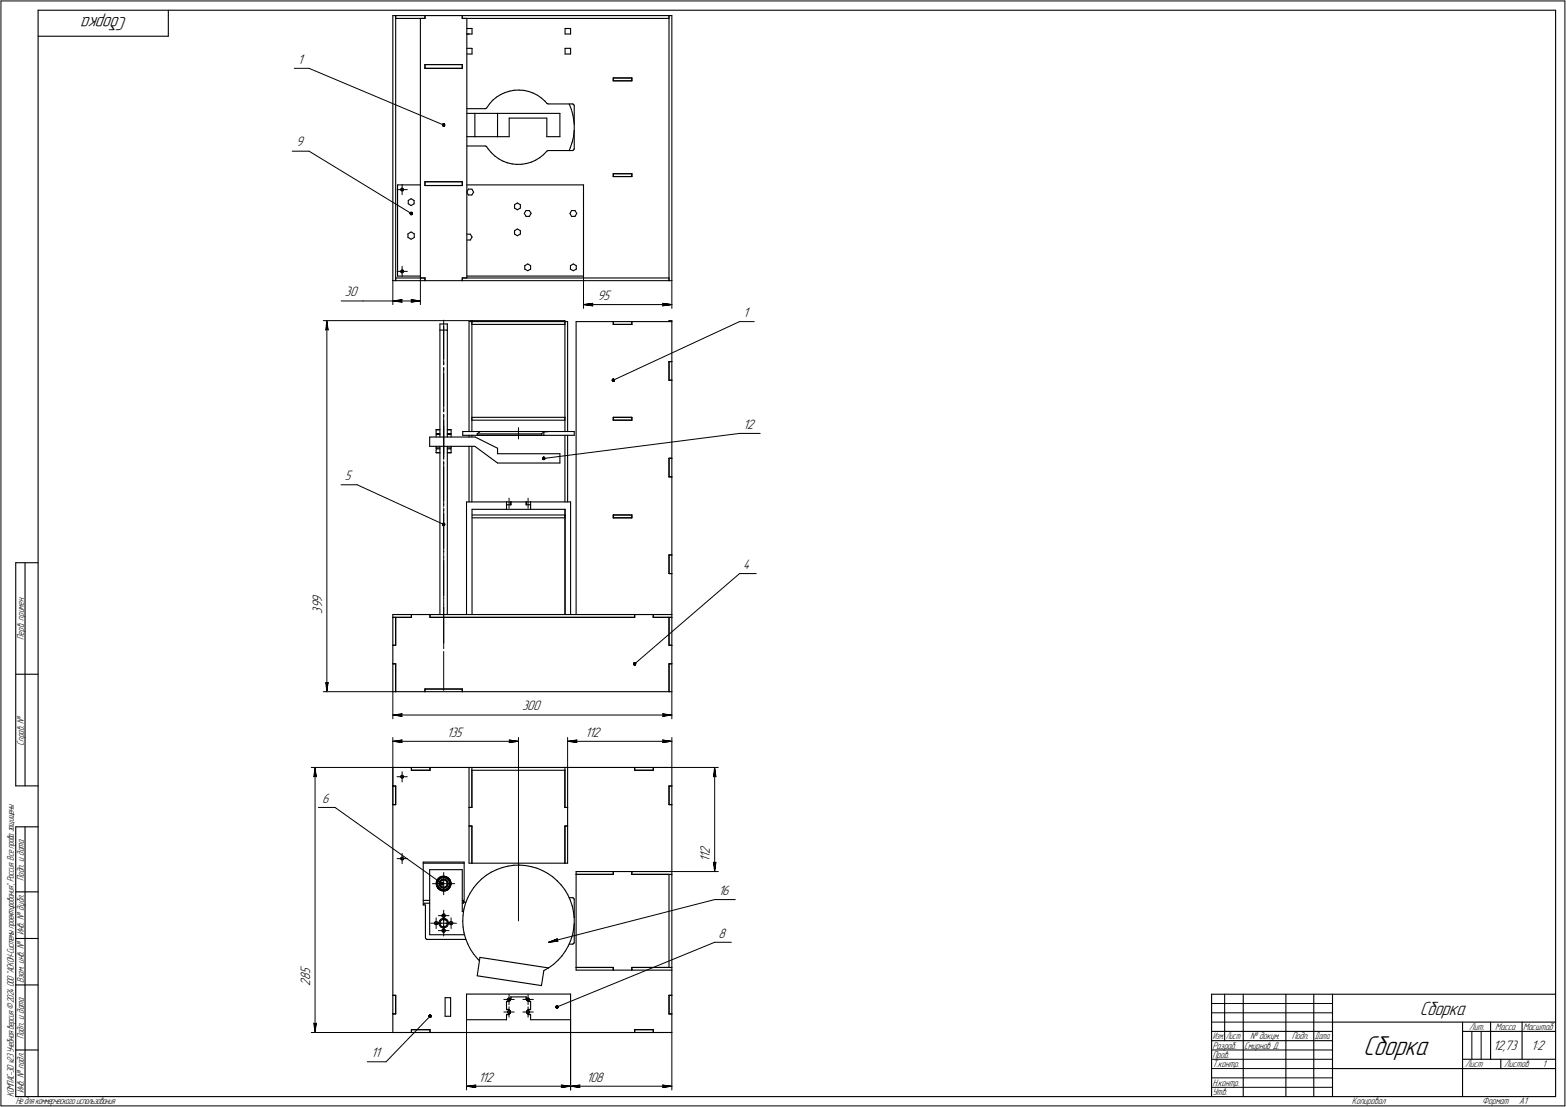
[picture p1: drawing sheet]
<svg xmlns="http://www.w3.org/2000/svg" width="842mm" height="595mm" viewBox="0 0 842 595" stroke-linecap="round" stroke-linejoin="round" font-family="sans-serif">
<defs><g id="words">
<text font-size="15.6" x="733" y="567">Сборка</text>
<g font-size="10.9">
<text x="68" y="9" transform="rotate(-180 68 9)">Сборка</text>
<text x="764" y="546">Сборка</text>
</g>
<g font-size="7.8">
<text x="160" y="34">1</text>
<text x="159" y="79">9</text>
<text x="185" y="159">30</text>
<text x="321" y="161">95</text>
<text x="400" y="170">1</text>
<text x="400" y="230">12</text>
<text x="185" y="258">5</text>
<text x="400" y="306">4</text>
<text x="173" y="324" transform="rotate(-90 173 324)">9</text>
<text x="173" y="330" transform="rotate(-90 173 330)">3</text>
<text x="173" y="327" transform="rotate(-90 173 327)">9</text>
<text x="281" y="382">300</text>
<text x="240" y="396">135</text>
<text x="315" y="396">112</text>
<text x="173" y="432">6</text>
<text x="382" y="461" transform="rotate(-90 382 461)">1</text>
<text x="382" y="459" transform="rotate(-90 382 459)">2</text>
<text x="382" y="464" transform="rotate(-90 382 464)">1</text>
<text x="386" y="481">16</text>
<text x="386" y="504">8</text>
<text x="167" y="527" transform="rotate(-90 167 527)">8</text>
<text x="167" y="524" transform="rotate(-90 167 524)">5</text>
<text x="167" y="530" transform="rotate(-90 167 530)">2</text>
<text x="200" y="568">11</text>
<text x="803" y="565">12,73</text>
<text x="823" y="565">1:2</text>
<text x="257" y="581">112</text>
<text x="315" y="581">108</text>
</g>
<g font-size="5.4">
<text x="13" y="344" transform="rotate(-90 13 344)">Перв. примен.</text>
<text x="13" y="401" transform="rotate(-90 13 401)">Справ. №</text>
<text x="13" y="474" transform="rotate(-90 13 474)">Подп. и дата</text>
<text x="13" y="503" transform="rotate(-90 13 503)">Инв. № дубл.</text>
<text x="13" y="529" transform="rotate(-90 13 529)">Взам. инв. №</text>
<text x="790" y="554">Лит.</text>
<text x="804" y="554">Масса</text>
<text x="819" y="554">Масштаб</text>
<text x="13" y="559" transform="rotate(-90 13 559)">Подп. и дата</text>
<text x="652" y="564">Разраб.</text>
<text x="669" y="564">Смирнов Д.</text>
<text x="672" y="559">№ докум.</text>
<text x="695" y="559">Подп.</text>
<text x="652" y="569">Пров.</text>
<text x="652" y="574">Т.контр.</text>
<text x="788" y="574">Лист</text>
<text x="809" y="574">Листов</text>
<text x="829" y="574">1</text>
<text x="13" y="588" transform="rotate(-90 13 588)">Инв. № подл.</text>
<text x="652" y="584">Н.контр.</text>
<text x="7" y="590" transform="rotate(-90 7 590)">КОМПАС-3Dv23Учебнаяверсия©2024ООО&quot;АСКОН-Системыпроектирования&quot;, Россия. Всеправазащищены.</text>
<text x="8" y="594">Недлякоммерческогоиспользования</text>
<text x="652" y="589">Утв.</text>
<text x="727" y="594">Копировал</text>
<text x="797" y="594">Формат</text>
<text x="817" y="594">A1</text>
</g>
<g font-size="5.3">
<text x="652" y="559">Изм.</text>
<text x="659" y="559">Лист</text>
<text x="707" y="559">Дата</text>
</g>
</g></defs>
<g fill="none" stroke="#000" stroke-width=".59">
<path d="M20 6v584zM20 6h817zM20 19h71zM91 6v13zM211 8h2zM211 8v143zM213 10h16zM213 8v2zM213 8h16zM213 8v143zM226 10h3zM226 10v139z"/>
<path d="M229 8v2zM229 8h20zM249 8h111zM249 10h111zM249 8v2zM249 10h2zM251 10v139zM251 18h3zM251 15h3zM251 18h1zM254 15v3zM304 18h3z"/>
<path d="M304 15h3zM304 15v3zM307 15v3zM360 8v2zM360 8h1zM360 8v143zM361 8v143zM837 6v584zM229 35h20zM229 35v2zM229 37h20zM249 35v2z"/>
<path d="M251 29h3zM251 26h3zM254 26v3zM304 26v3zM304 26h3zM304 29h3zM307 26v3zM251 58h10zM261 58h.1M261 58h1zM263 56l-1 2zM265 54l-2 2z"/>
<path d="M265 54l2-2zM267 52l2-1zM269 51l3-1zM272 50l2-1zM274 49h3zM277 49l2-1zM279 48l3 1zM282 49h2zM284 49l3 1zM287 50l2 1zM289 51l2 2zM291 53l2 1z"/>
<path d="M293 54l1 2zM294 56h.1M294 56h1zM295 56h13zM306 56l1 3zM307 59l1 3zM308 56h.1M308 56h1zM309 56v1zM309 57v23zM330 42v1zM330 42h10z"/>
<path d="M330 43h10zM340 42v1zM251 73h4zM251 61h4zM251 78h10zM255 73h13zM255 61v12zM255 61h13zM261 78v1zM261 79h.1M262 79v1zM268 73h6z"/>
<path d="M268 61h33zM268 61v12zM274 63h20zM274 63v10zM294 73h7zM294 63v10zM301 61v12zM307 79l-1 2zM308 76l-1 3zM308 62l1 3zM308 73v3zM309 65v2z"/>
<path d="M309 70l-1 3zM309 80h.1M214 99h12zM214 99v49zM229 98v2zM229 100h20zM229 98h20zM249 98v2zM251 99h63zM262 80l2 2zM264 82l2 2zM266 84l2 1z"/>
<path d="M268 85l2 2zM270 87l3 1zM273 88h2zM275 88h3zM278 88h3zM281 88h2zM283 88l3-1zM286 87l2-1zM288 86l2-1zM290 85l2-2zM294 81l-2 2zM294 81h1z"/>
<path d="M295 81h.1M295 81h13zM308 81h.1M309 80l-1 1zM314 99v49zM330 93h10zM330 95h10zM330 93v2zM340 93v2zM215 102h1zM216 102v1zM216 101l-1 1z"/>
<path d="M216 101h.1M216 103h1zM216 101h1zM217 101v1zM217 102v1zM217 102h.1M220 108v2zM220 108l1-1zM220 110h1zM221 110h2zM221 107l2 1zM223 108v2z"/>
<path d="M251 103l1 2zM252 102h2zM252 102l-1 1zM252 105h2zM254 102l1 1zM255 103l-1 2zM277 110l1-1zM277 112l1 1zM277 110v2zM278 113l2-1zM278 109l2 1zM280 110v2z"/>
<path d="M282 115l1 1zM283 113h2zM283 116h2zM283 113l-1 2zM285 113l1 2zM286 115l-1 1zM306 115l1 1zM307 116h2zM307 113l-1 2zM307 113h2zM309 113l1 2zM310 115l-1 1z"/>
<path d="M219 128l2 1zM219 126l2-1zM219 126v2zM221 125l2 1zM221 129l2-1zM223 126v2zM251 129h2zM251 126h2zM253 126l1 1zM254 127l-1 2zM277 124l1-1zM277 124v2z"/>
<path d="M277 126l1 1zM278 127l2-1zM278 123l2 1zM280 124v2zM211 151h2zM213 151h16zM213 149v2zM213 149h16zM214 148h12zM215 146h1zM216 146v1zM216 145l-1 1z"/>
<path d="M216 145h.1M216 147h1zM216 145h1zM217 145v1zM217 146v1zM217 146h.1M226 149h3zM229 149v2zM229 151h20zM249 149h2zM249 149v2zM249 149h111z"/>
<path d="M249 151h111zM251 148h63zM282 143v2zM282 145l2 1zM282 143l2-1zM284 142l1 1zM284 146l1-1zM285 143v2zM307 143l1-1zM307 143v2zM307 145l1 1zM308 142l2 1z"/>
<path d="M308 146l2-1zM310 143v2zM360 149v2zM360 151h1zM237 174v3zM237 174h4zM237 177v58zM237 177h4zM241 174v3zM241 177v58zM252 173v59zM252 173h2z"/>
<path d="M254 173v59zM254 172v1zM254 172h50zM254 173h50zM254 174h50zM254 173v1zM304 173v59zM304 173h1zM304 172v1zM304 173v1zM305 173v59zM310 173h20z"/>
<path d="M310 173v157zM330 173h10zM330 174h10zM330 173v1zM340 173v1zM340 173h21zM360 172v1zM360 172h1zM361 172v1zM361 173v21zM360 194h1zM360 194v10z"/>
<path d="M361 194v10zM360 204h1zM361 204v42zM231 235v5zM231 240h24zM231 235h25zM235 231v2zM235 234v1zM235 240v1zM235 234h2zM235 233h2zM235 231h2z"/>
<path d="M235 231h.1M235 233v1zM237 240v90zM241 231h1zM241 234h2zM241 233h2zM241 231h2zM241 240v90zM242 233v1zM242 231h.1M243 234v1zM243 240v1z"/>
<path d="M243 231v2zM249 232v2zM249 232h9zM249 234h25zM252 240v30zM252 234v1zM254 240v30zM254 234v1zM254 224h50zM254 226h50zM254 224v2zM255 240l13 9z"/>
<path d="M256 235l12 6zM257 233v1zM257 233l1-1zM257 234h34zM257 233h34zM258 232h.1M258 232h37zM274 234h35zM291 234h1zM291 233v1zM291 233l1-1zM292 232v2z"/>
<path d="M292 232h3zM295 232h14zM304 224v2zM304 234v36zM305 234v36zM309 232v2zM330 224h10zM330 226h10zM330 224v2zM340 224v2zM235 243h2zM235 241h2z"/>
<path d="M235 243h.1M235 241v2zM235 241h.1M241 243h2zM241 241h2zM241 243h1zM242 241h.1M242 243h.1M243 241v2zM268 244h33zM268 249h33zM268 241v3z"/>
<path d="M301 244v5zM360 246h1zM360 246v10zM360 256h1zM361 246v10zM361 256v42zM251 270v60zM251 270h21zM254 274v56zM254 274h18zM254 277h50zM254 278h50z"/>
<path d="M272 270h.1M272 274h13zM272 271h.1M272 270v4zM273 271h1zM273 270h1zM274 270h.1M274 270v1zM274 271h.1M275 270h8zM275 270v1zM283 270h.1"/>
<path d="M283 270v1zM283 271h.1M283 271h2zM283 270h2zM285 271h.1M285 270h.1M285 270h22zM285 274h19zM285 270v4zM304 277v1zM304 274v56zM307 270v60z"/>
<path d="M330 277h10zM330 278h10zM330 277v1zM340 277v1zM360 298v10zM360 298h1zM361 298v10zM8 303v119zM8 303h12zM13 303v119zM360 308h1zM361 308v22z"/>
<path d="M211 332v15zM211 332h2zM211 330h10zM211 332h10zM211 330v2zM213 332v15zM213 332h8zM221 330v2zM221 330h10zM231 330v2zM231 332h110zM231 330h110z"/>
<path d="M341 330h10zM341 330v2zM351 330v2zM351 332h9zM351 332h10zM351 330h10zM360 332v15zM360 332h1zM361 330v2zM361 332v15zM211 357h2zM211 347h2z"/>
<path d="M211 347v10zM211 357v15zM213 357v15zM360 347h1zM360 357v15zM360 357h1zM361 347v10zM361 357v15zM8 362h12zM211 372h2zM213 372h16zM229 370v2z"/>
<path d="M229 370h20zM229 372h20zM249 372h111zM249 370v2zM360 372h1zM211 413v10zM211 413h10zM215 418h1zM216 418h.1M216 417l-1 1zM216 417h.1M216 418h1z"/>
<path d="M216 417h1zM217 417h.1M217 418h.1M217 417v1zM221 413v1zM221 414h10zM221 413h10zM231 413v1zM231 413h21zM252 413h2zM252 413v21zM254 414v20z"/>
<path d="M254 414h50zM254 413h50zM254 413v1zM304 413h1zM304 414v20zM304 413v1zM305 413v21zM305 413h36zM341 413v1zM341 413h10zM341 414h10zM351 413v1z"/>
<path d="M351 413h10zM361 413v10zM8 422h12zM211 433h2zM211 423h2zM211 423v10zM211 433v102zM213 423v10zM252 434h2zM252 434v10zM304 434h1zM305 434v10z"/>
<path d="M360 423v10zM360 433h1zM360 423h1zM361 433v36zM361 423v10zM8 444v146zM8 444h12zM13 444v146zM252 444v20zM252 444h2zM254 444v20zM304 444v20z"/>
<path d="M304 444h1zM305 444v20zM8 479h12zM215 462h1zM216 462h.1M216 461l-1 1zM216 461h.1M216 462h1zM216 461h1zM217 461h.1M217 462h.1M217 461v1z"/>
<path d="M228 464h22zM228 463h22zM228 463v23zM231 468h18zM231 468v34zM235 474v1zM235 475v2zM235 475v1zM235 476v1zM235 477v1zM235 477l1 1zM235 473v1z"/>
<path d="M235 473v2zM235 476l1 1zM235 475l1 1zM235 478h1zM236 478h.1M236 476v1zM236 477v1zM236 472h1zM236 472l-1 1zM236 473l1-1zM236 473l-1 1zM236 473h-1z"/>
<path d="M236 478h1zM236 477l1 1zM236 475v1zM236 478l1 1zM236 474v1zM236 475l1 1zM236 476l1 1zM237 472h.1M237 472l-1 1zM237 476v1zM237 476h.1M237 475v1z"/>
<path d="M237 475h.1M237 472l1-1zM237 472h1zM237 474v-1zM237 474h-1zM237 478h1zM237 474l-1 1zM237 478l1 1zM237 474v1zM237 477h1zM237 476l1 1zM237 479h1z"/>
<path d="M237 473h1zM237 473v1zM237 479h2zM237 472h2zM238 472h1zM238 472l1-1zM238 471h1zM238 478h1zM238 477h.1M238 479h1zM238 477h1zM238 473h1z"/>
<path d="M238 479l1-1zM238 479h2zM239 472h1zM239 479h1zM239 477h1zM239 478h1zM239 471l1 1zM239 471h1zM239 473h1zM239 479l1-1zM240 477h.1M240 477v-1z"/>
<path d="M240 479l1-1zM240 472h1zM240 473v1zM240 478h1zM240 473l1 1zM240 478l1-1zM240 471l1 1zM240 474l1 1zM240 474h.1M241 474h.1M240 476v1zM240 475v1z"/>
<path d="M241 472v1zM241 475h-1zM241 478h1zM241 474v1zM241 475l-1 1zM241 472l1 1zM241 476l-1 1zM241 475v1zM241 473v1zM241 473l1 1zM241 477h.1M241 477v1z"/>
<path d="M241 474l1 1zM242 473h.1M242 473v1zM242 474v1zM242 477l-1 1zM242 476l-1 1zM242 475v1zM242 473v2zM242 477h-1zM242 475v2zM242 476v1zM242 477v1z"/>
<path d="M242 474v2zM249 468v22zM250 463v22zM252 464h2zM253 480l-2 3zM254 464h50zM255 477l-2 3zM257 475l-2 2zM259 473l2-2zM259 473l-2 2zM261 471l3-2zM264 469l3-1z"/>
<path d="M267 468l3-2zM270 466h3zM273 466l3-1zM276 465h3zM279 465h4zM283 465l3 1zM286 466l3 1zM289 467l3 1zM292 468l3 2zM295 470l2 1zM297 471l3 2zM300 473l2 3z"/>
<path d="M302 476l2 2zM304 478l1 3zM304 464h1zM310 470v50zM310 470h20zM310 469v1zM310 469h20zM330 469v1zM330 469h10zM340 469v1zM340 470h20zM340 469h21z"/>
<path d="M360 470v50zM360 470h1zM361 469v1zM361 470v50zM228 484h3zM228 486h1zM228 486h.1M228 486h3zM229 486v18zM234 496h.1M234 496v1zM234 497h.1"/>
<path d="M234 496v-1zM234 497h1zM234 495h1zM235 495v1zM235 497h.1M235 496h.1M235 496v1zM236 497v1zM236 496v1zM236 495v1zM236 498h1zM237 497h.1"/>
<path d="M237 496v1zM237 495h1zM237 495v1zM237 497v1zM237 494l-1 1zM237 494h1zM237 498l1 1zM237 498h1zM238 495v-1zM238 492v1zM238 494h1zM238 493h.1"/>
<path d="M238 492h.1M238 492v-1zM238 500h.1M238 500v-1zM238 499h1zM238 498h1zM238 491h1zM238 493h1zM239 494h1zM239 493h.1M239 491v1zM239 499v1z"/>
<path d="M239 499h1zM239 498h1zM239 494h.1M239 492h.1M239 500h.1M239 494l1 1zM239 492v1zM240 494h.1M240 499v-1zM240 494v1zM240 495v1zM240 494l1 1z"/>
<path d="M240 497v1zM240 496h1zM241 496l-1 1zM241 495v1zM241 497l-1 1zM241 496v1zM241 496h.1M242 496v1zM242 496h.1M242 496v-1zM242 497h.1M242 495h1z"/>
<path d="M242 497h1zM243 497h.1M243 495v1zM243 496h.1M243 496v1zM249 484h.1M249 486h.1M249 490h.1M249 495v3zM249 492v3zM249 498l1 3zM249 484v2z"/>
<path d="M249 489v3zM250 485h1zM250 486l-1 3zM251 483l-1 3zM305 481l2 3zM306 483h2zM307 484l1 3zM308 487v3zM308 483h.1M308 483h1zM308 490l1 3zM308 500v3z"/>
<path d="M309 483v1zM309 496l-1 4zM309 493v3zM309 497v10zM309 484v9zM8 505h12zM229 504v1zM229 505h.1M229 505h1zM230 505h21zM231 502h19zM238 500v1z"/>
<path d="M238 501h.1M238 501h1zM239 501h.1M239 500v1zM250 501v4zM250 505l2 2zM252 507l1 3zM253 510l2 3zM255 513l2 2zM257 515l1 2zM258 517l-1 8zM258 515v2z"/>
<path d="M258 515l37 5zM298 518l2-2zM302 514l-2 2zM304 511l-2 3zM306 509l-2 2zM306 508h2zM307 506l-1 3zM308 508v-1zM308 503l-1 3zM308 507h1zM309 507h.1M8 530h12z"/>
<path d="M211 535h2zM211 535v10zM213 535v10zM239 536v10zM239 536h3zM242 536v10zM251 534h56zM251 534v14zM257 525l34 5zM272 538h.1M272 538v5zM273 538h.1"/>
<path d="M273 537h.1M273 538h1zM273 537h1zM274 538h.1M274 537h.1M274 537v1zM275 536h8zM275 537l-1 1zM275 536h.1M275 536v1zM283 537v1zM283 536v1z"/>
<path d="M283 536h.1M283 538h.1M283 538h1zM283 537h.1M283 537h1zM284 538h.1M284 537h.1M284 538h1zM284 537h1zM285 537h.1M285 537v1zM285 538h.1"/>
<path d="M285 538v5zM292 522l-1 8zM292 522l3-2zM295 520l3-2zM307 534v14zM310 520h20zM310 522h20zM310 520v2zM330 522h10zM330 520v2zM340 520h20zM340 520v2z"/>
<path d="M340 522h21zM360 535h1zM360 535v10zM360 520h1zM361 522v13zM361 535v10zM361 520v2zM652 535h185zM652 535v55zM659 535v24zM669 535v55zM691 535v55z"/>
<path d="M706 535v55zM717 535v55zM211 545h2zM211 555h10zM211 545v10zM221 554v1zM221 555h10zM221 554h10zM231 554v1zM231 555h110zM239 546h3zM251 548h21z"/>
<path d="M272 545h.1M273 543h.1M272 545v3zM273 545v1zM273 544h.1M273 544v1zM273 543v1zM273 543h1zM273 546l1-1zM273 545h1zM274 543h.1M274 545h.1"/>
<path d="M274 543v1zM274 544v1zM274 544h.1M283 544h.1M283 544v1zM283 544l1 1zM283 544l1-1zM283 543v1zM283 545h1zM284 545h.1M284 543h.1M284 543h-1z"/>
<path d="M284 545v1zM284 545h1zM284 543l1 1zM284 543h1zM284 546l1-1zM285 544h.1M285 544v1zM285 543h.1M285 545h.1M285 548h22zM285 545v3zM341 554v1z"/>
<path d="M341 554h10zM341 555h10zM351 554v1zM351 555h10zM360 545h1zM361 545v10zM652 554h65zM652 559h65zM717 549h120zM786 549v41zM786 554h16zM802 549v20z"/>
<path d="M802 554h35zM818 549v20zM8 564h12zM717 574h69zM786 574h51zM786 569h51zM807 569v5zM8 590h12zM20 590h817z"/>
</g>
<g fill="none" stroke="#000" stroke-width=".54">
<path d="M1 1v594zM1 1h841zM842 1v594zM158 37h8zM166 37l73 30zM157 81h9zM166 81l55 34zM216 99v3zM214 102h2zM216 102v3zM216 102h3zM211 151v13z"/>
<path d="M214 146h2zM216 143v3zM216 146v3zM216 146h3zM226 149v15zM314 148v18zM361 151v15zM174 172h80zM175 177h1zM176 172v5zM176 177h.1M176 172l-1 5z"/>
<path d="M176 172v200zM183 162h12zM195 162h16zM211 162l5-1zM211 162h5zM211 162h15zM216 162h.1M216 161v1zM221 162h5zM221 161l1 1zM221 161l5 1zM222 162h-1z"/>
<path d="M239 172v21zM239 176v20zM314 164l5-1zM314 164h5zM314 164h47zM318 164h1zM319 163l-1 1zM356 164h5zM356 163l1 1zM356 163l5 1zM357 164h-1zM398 173h8z"/>
<path d="M239 195v1zM239 198v21zM239 198v1zM239 220v1zM239 201v20zM330 204l68-31zM239 229v16zM239 223v21zM239 223v1zM239 226v20zM279 230v6zM398 233h11z"/>
<path d="M239 245v2zM239 248v21zM239 248v1zM239 251v21zM292 246l106-13zM183 261h9zM192 261l47 21zM239 271v1zM239 274v21zM239 273v2zM239 276v21zM274 268v5z"/>
<path d="M284 268v5zM239 296v2zM239 299v21zM239 298v2zM239 301v21zM398 308h9zM239 322v1zM239 325v21zM239 323v2zM239 326v21zM239 347v2zM239 350v21z"/>
<path d="M341 357l57-49zM174 372h37zM175 367l1 5zM175 367h1zM176 367h.1M176 367v5zM211 372v14zM361 372v14zM211 384h5zM211 384l5 1zM211 384h150zM211 396v37z"/>
<path d="M211 399l5-1zM211 399h5zM211 399h68zM216 384v1zM216 399h.1M216 384h.1M216 398v1zM274 399h5zM274 398v1zM274 398l5 1zM274 399h.1M279 396v99z"/>
<path d="M305 396v17zM305 399l5-1zM305 399h5zM305 399h56zM310 399h.1M310 398v1zM356 385l5-1zM356 384h1zM356 384h5zM356 399h5zM356 398l1 1zM356 398l5 1z"/>
<path d="M357 384l-1 1zM357 399h-1zM361 396v17zM167 413h44zM169 418v-1zM169 413l1 5zM169 417l1 1zM169 413v5zM169 413v142zM214 418h2zM216 415v3zM216 418v2z"/>
<path d="M216 418h3zM361 413h25zM384 418v-1zM384 413l1 5zM384 417l1 1zM384 413v5zM384 413v56zM171 434h9zM180 434l58 41zM216 459v3zM214 462h2zM216 462v2z"/>
<path d="M216 462h3zM233 475h6zM239 469v6zM239 475v6zM239 475h6zM361 469h25zM384 464v5zM384 464h.1M384 464h1zM385 464l-1 5zM232 496h3zM234 496h5z"/>
<path d="M235 493v3zM235 496v3zM235 496h2zM236 492h3zM239 489v3zM239 492v3zM239 492h2zM239 492v4zM239 496v5zM239 496h4zM239 497v3zM240 496h3z"/>
<path d="M243 493v3zM243 496v3zM243 496h2zM384 484h11zM236 500h3zM239 500v3zM239 500h2zM295 507l5-2zM295 507l5-1zM295 507l89-23zM299 505l1 1zM300 505h-1z"/>
<path d="M384 507h9zM271 537h3zM274 535v2zM274 537v3zM274 537h3zM281 537h3zM284 535v2zM284 537v3zM284 537h3zM652 539h65zM167 555h44zM169 550v5z"/>
<path d="M169 550v1zM169 551l1-1zM170 550l-1 5zM231 546l-23 25zM251 548v38zM271 544h3zM274 541v3zM274 544v3zM274 544h3zM281 544h3zM284 541v3zM284 544v3z"/>
<path d="M284 544h3zM299 541l85-34zM307 548v38zM361 555v31zM652 544h65zM652 549h65zM791 554v15zM796 554v15zM198 571h10zM652 564h65zM652 569h65zM652 574h65z"/>
<path d="M652 579h65zM1 595h841zM251 584l5-1zM251 584l5 1zM251 584h56zM255 584l1 1zM256 583l-1 1zM302 585l5-1zM302 583v1zM302 583l5 1zM302 584v1zM307 584l5-1z"/>
<path d="M307 584l5 1zM307 584h54zM311 584l1 1zM312 583l-1 1zM356 585l5-1zM356 583l1 1zM356 583l5 1zM357 584l-1 1zM652 585h65z"/>
</g>
<g fill="#fff" stroke="#fff" stroke-width=".54">
<path d="M168 319h7zM168 319h7zM168 319h7zM168 319h7zM168 319h7zM168 319h7zM168 319h7zM168 320h7zM168 320h7zM168 320h7zM168 320h7zM168 320h7zM168 320h7zM168 320h7zM168 320h7zM168 320h7zM168 320h7zM168 320h7zM168 320h7zM168 321h7zM168 321h7zM168 321h7zM168 321h7zM168 321h7zM168 321h7zM168 321h7zM168 321h7zM168 321h7zM168 321h7zM168 321h7zM168 321h7zM168 322h7zM168 322h7zM168 322h7zM168 322h7zM168 322h7zM168 322h7zM168 322h7zM168 322h7zM168 322h7zM168 322h7zM168 322h7zM168 322h7zM168 323h7zM168 323h7zM168 323h7zM168 323h7zM168 323h7zM168 323h7zM168 323h7zM168 323h7zM168 323h7zM168 323h7zM168 323h7zM168 324h7zM168 324h7zM168 324h7zM168 324h7zM168 324h7zM168 324h7zM168 324h7zM168 324h7zM168 324h7zM168 324h7zM168 324h7zM168 324h7zM168 325h7zM168 325h7zM168 325h7zM168 325h7zM168 325h7zM168 325h7zM168 325h7zM168 325h7zM168 325h7zM168 325h7zM168 325h7zM168 325h7zM168 326h7zM168 326h7zM168 326h7zM168 326h7zM168 326h7zM168 326h7zM168 326h7zM168 326h7zM168 326h7zM168 326h7zM168 326h7zM168 326h7zM168 327h7zM168 327h7zM168 327h7zM168 327h7zM168 327h7zM168 327h7zM168 327h7zM168 327h7zM168 327h7zM168 327h7zM168 327h7zM168 327h7zM168 328h7zM168 328h7zM168 328h7zM168 328h7zM168 328h7zM168 328h7zM168 328h7zM168 328h7zM168 328h7zM168 328h7zM168 328h7zM168 329h7zM168 329h7zM168 329h7zM168 329h7zM168 329h7zM168 329h7zM168 329h7zM168 329h7zM168 329h7zM168 329h7zM168 329h7zM168 329h7zM168 330h7zM168 330h7zM168 330h7zM168 330h7z"/>
<path d="M175 173h1zM175 173h1zM175 173h1zM175 174h1zM175 174h1zM175 174h1zM175 174h1zM175 174h1zM175 174h2zM175 174h2zM175 174h2zM175 174h2zM175 174h2zM175 174h2zM175 174h2zM175 175h2zM175 175h2zM175 175h2zM175 175h2zM175 175h2zM175 175h2zM175 175h2zM175 175h2zM175 175h2zM175 175h2zM175 175h2zM175 176h2zM175 176h2zM175 176h2zM175 176h2zM175 176h2zM175 176h2zM175 176h2zM175 176h2zM175 176h2zM175 176h2zM175 176h2zM175 176h2zM175 177h2zM175 177h2zM175 177h2zM175 177h2zM175 177h2zM175 177h2zM175 177h2zM175 177h2zM175 177h2zM175 177h2zM175 177h2zM175 177h2zM175 178h2zM175 178h2zM175 178h2zM175 178h2z"/>
<path d="M175 366h2zM175 366h2zM175 367h2zM175 367h2zM175 367h2zM175 367h2zM175 367h2zM175 367h2zM175 367h2zM175 367h2zM175 367h2zM175 367h2zM175 367h2zM175 367h2zM175 368h2zM175 368h2zM175 368h2zM175 368h2zM175 368h2zM175 368h2zM175 368h2zM175 368h2zM175 368h2zM175 368h2zM175 368h2zM175 368h2zM175 369h2zM175 369h2zM175 369h2zM175 369h2zM175 369h2zM175 369h2zM175 369h2zM175 369h2zM175 369h2zM175 369h2zM175 369h2zM175 369h2zM175 370h2zM175 370h2zM175 370h2zM175 370h2zM175 370h2zM175 370h2zM175 370h2zM175 370h2zM175 370h2zM175 370h1zM175 370h1zM175 371h1zM175 371h1zM175 371h1zM175 371h1zM175 371h1zM175 371h1z"/>
<path d="M281 376h11zM281 376h11zM281 376h11zM281 377h11zM281 377h11zM281 377h11zM281 377h11zM281 377h11zM281 377h11zM281 377h11zM281 377h11zM281 377h11zM281 377h11zM281 377h11zM281 377h11zM281 378h11zM281 378h11zM281 378h11zM281 378h11zM281 378h11zM281 378h11zM281 378h11zM281 378h11zM281 378h11zM281 378h11zM281 378h11zM281 378h11zM281 379h11zM281 379h11zM281 379h11zM281 379h11zM281 379h11zM281 379h11zM281 379h11zM281 379h11zM281 379h11zM281 379h11zM281 379h11zM281 379h11zM281 380h11zM281 380h11zM281 380h11zM281 380h11zM281 380h11zM281 380h11zM281 380h11zM281 380h11zM281 380h11zM281 380h11zM281 380h11zM281 380h11zM281 381h11zM281 381h11zM281 381h11zM281 381h11zM281 381h11zM281 381h11zM281 381h11zM281 381h11zM281 381h11zM281 381h11zM281 381h11zM281 382h11zM281 382h11zM281 382h11zM281 382h11zM281 382h11zM281 382h11zM281 382h11zM281 382h11zM281 382h11zM281 382h11zM281 382h11zM281 382h11zM281 383h11zM281 383h11zM281 383h11zM281 383h11zM281 383h11zM281 383h11zM281 383h11zM281 383h11zM281 383h11zM281 383h11zM281 383h11z"/>
<path d="M216 383h1zM216 383h1zM215 383h2zM214 384h3zM214 384h3zM213 384h4zM213 384h4zM213 384h4zM212 384h5zM212 384h5zM212 384h5zM212 384h5zM211 384h6zM211 384h6zM211 384h6zM212 385h5zM212 385h5zM212 385h5zM212 385h5zM212 385h5zM213 385h4zM213 385h4zM213 385h4zM214 385h3zM214 385h3zM215 385h2zM216 385h1zM216 386h1z"/>
<path d="M356 383h1zM356 383h2zM356 384h2zM356 384h3zM356 384h3zM356 384h4zM356 384h4zM356 384h4zM356 384h4zM356 384h5zM356 384h5zM356 384h5zM356 384h5zM356 384h5zM356 385h5zM356 385h5zM356 385h5zM356 385h4zM356 385h4zM356 385h4zM356 385h4zM356 385h3zM356 385h3zM356 385h2zM356 385h2zM356 385h1z"/>
<path d="M400 165h4zM400 165h4zM400 165h4zM400 165h4zM400 165h4zM400 165h4zM400 165h4zM400 165h4zM400 165h4zM400 166h4zM400 166h4zM400 166h4zM400 166h4zM400 166h4zM400 166h4zM400 166h4zM400 166h4zM400 166h4zM400 166h4zM400 166h4zM400 166h4zM400 167h4zM400 167h4zM400 167h4zM400 167h4zM400 167h4zM400 167h4zM400 167h4zM400 167h4zM400 167h4zM400 167h4zM400 167h4zM400 167h4zM400 168h4zM400 168h4zM400 168h4zM400 168h4zM400 168h4zM400 168h4zM400 168h4zM400 168h4zM400 168h4zM400 168h4zM400 168h4zM400 168h4zM400 169h4zM400 169h4zM400 169h4zM400 169h4zM400 169h4zM400 169h4zM400 169h4zM400 169h4zM400 169h4zM400 169h4zM400 169h4zM400 170h4zM400 170h4zM400 170h4zM400 170h4zM400 170h4zM400 170h4zM400 170h4zM400 170h4zM400 170h4zM400 170h4zM400 170h4zM400 170h4zM400 171h4zM400 171h4zM400 171h4zM400 171h4zM400 171h4zM400 171h4zM400 171h4zM400 171h4zM400 171h4zM400 171h4zM400 171h4zM400 171h4zM400 172h4zM400 172h4zM400 172h4zM400 172h4z"/>
<path d="M400 225h7zM400 225h7zM400 225h7zM400 225h7zM400 225h7zM400 225h7zM400 225h7zM400 225h7zM400 226h7zM400 226h7zM400 226h7zM400 226h7zM400 226h7zM400 226h7zM400 226h7zM400 226h7zM400 226h7zM400 226h7zM400 226h7zM400 226h7zM400 227h7zM400 227h7zM400 227h7zM400 227h7zM400 227h7zM400 227h7zM400 227h7zM400 227h7zM400 227h7zM400 227h7zM400 227h7zM400 227h7zM400 228h7zM400 228h7zM400 228h7zM400 228h7zM400 228h7zM400 228h7zM400 228h7zM400 228h7zM400 228h7zM400 228h7zM400 228h7zM400 229h7zM400 229h7zM400 229h7zM400 229h7zM400 229h7zM400 229h7zM400 229h7zM400 229h7zM400 229h7zM400 229h7zM400 229h7zM400 229h7zM400 230h7zM400 230h7zM400 230h7zM400 230h7zM400 230h7zM400 230h7zM400 230h7zM400 230h7zM400 230h7zM400 230h7zM400 230h7zM400 230h7zM400 231h7zM400 231h7zM400 231h7zM400 231h7zM400 231h7zM400 231h7zM400 231h7zM400 231h7zM400 231h7zM400 231h7zM400 231h7zM400 231h7zM400 232h7zM400 232h7zM400 232h7zM400 232h7zM400 232h7z"/>
<path d="M400 300h5zM400 300h5zM400 300h5zM400 300h5zM400 301h5zM400 301h5zM400 301h5zM400 301h5zM400 301h5zM400 301h5zM400 301h5zM400 301h5zM400 301h5zM400 301h5zM400 301h5zM400 301h5zM400 302h5zM400 302h5zM400 302h5zM400 302h5zM400 302h5zM400 302h5zM400 302h5zM400 302h5zM400 302h5zM400 302h5zM400 302h5zM400 303h5zM400 303h5zM400 303h5zM400 303h5zM400 303h5zM400 303h5zM400 303h5zM400 303h5zM400 303h5zM400 303h5zM400 303h5zM400 303h5zM400 304h5zM400 304h5zM400 304h5zM400 304h5zM400 304h5zM400 304h5zM400 304h5zM400 304h5zM400 304h5zM400 304h5zM400 304h5zM400 304h5zM400 305h5zM400 305h5zM400 305h5zM400 305h5zM400 305h5zM400 305h5zM400 305h5zM400 305h5zM400 305h5zM400 305h5zM400 305h5zM400 305h5zM400 306h5zM400 306h5zM400 306h5zM400 306h5zM400 306h5zM400 306h5zM400 306h5zM400 306h5zM400 306h5zM400 306h5zM400 306h5zM400 306h5zM400 307h5zM400 307h5zM400 307h5zM400 307h5zM400 307h5zM400 307h5zM400 307h5zM400 307h5zM400 307h5zM400 307h5z"/>
<path d="M185 252h5zM185 253h5zM185 253h5zM185 253h5zM185 253h5zM185 253h5zM185 253h5zM185 253h5zM185 253h5zM185 253h5zM185 253h5zM185 253h5zM185 253h5zM185 254h5zM185 254h5zM185 254h5zM185 254h5zM185 254h5zM185 254h5zM185 254h5zM185 254h5zM185 254h5zM185 254h5zM185 254h5zM185 255h5zM185 255h5zM185 255h5zM185 255h5zM185 255h5zM185 255h5zM185 255h5zM185 255h5zM185 255h5zM185 255h5zM185 255h5zM185 255h5zM185 256h5zM185 256h5zM185 256h5zM185 256h5zM185 256h5zM185 256h5zM185 256h5zM185 256h5zM185 256h5zM185 256h5zM185 256h5zM185 256h5zM185 257h5zM185 257h5zM185 257h5zM185 257h5zM185 257h5zM185 257h5zM185 257h5zM185 257h5zM185 257h5zM185 257h5zM185 257h5zM185 257h5zM185 258h5zM185 258h5zM185 258h5zM185 258h5zM185 258h5zM185 258h5zM185 258h5zM185 258h5zM185 258h5zM185 258h5zM185 258h5zM185 258h5zM185 259h5zM185 259h5zM185 259h5zM185 259h5zM185 259h5zM185 259h5zM185 259h5zM185 259h5zM185 259h5zM185 259h5zM185 259h5zM185 260h5z"/>
<path d="M161 519h7zM161 519h7zM161 519h7zM161 519h7zM161 519h7zM161 520h7zM161 520h7zM161 520h7zM161 520h7zM161 520h7zM161 520h7zM161 520h7zM161 520h7zM161 520h7zM161 520h7zM161 520h7zM161 520h7zM161 521h7zM161 521h7zM161 521h7zM161 521h7zM161 521h7zM161 521h7zM161 521h7zM161 521h7zM161 521h7zM161 521h7zM161 521h7zM161 521h7zM161 522h7zM161 522h7zM161 522h7zM161 522h7zM161 522h7zM161 522h7zM161 522h7zM161 522h7zM161 522h7zM161 522h7zM161 522h7zM161 522h7zM161 523h7zM161 523h7zM161 523h7zM161 523h7zM161 523h7zM161 523h7zM161 523h7zM161 523h7zM161 523h7zM161 523h7zM161 523h7zM161 523h7zM161 524h7zM161 524h7zM161 524h7zM161 524h7zM161 524h7zM161 524h7zM161 524h7zM161 524h7zM161 524h7zM161 524h7zM161 524h7zM161 525h7zM161 525h7zM161 525h7zM161 525h7zM161 525h7zM161 525h7zM161 525h7zM161 525h7zM161 525h7zM161 525h7zM161 525h7zM161 525h7zM161 526h7zM161 526h7zM161 526h7zM161 526h7zM161 526h7zM161 526h7zM161 526h7zM161 526h7zM161 526h7zM161 526h7zM161 526h7zM161 526h7zM161 527h7zM161 527h7zM161 527h7zM161 527h7zM161 527h7zM161 527h7zM161 527h7zM161 527h7zM161 527h7zM161 527h7zM161 527h7zM161 527h7zM161 528h7zM161 528h7zM161 528h7zM161 528h7zM161 528h7zM161 528h7zM161 528h7zM161 528h7zM161 528h7zM161 528h7zM161 528h7zM161 528h7zM161 529h7zM161 529h7zM161 529h7zM161 529h7zM161 529h7zM161 529h7zM161 529h7zM161 529h7zM161 529h7zM161 529h7zM161 529h7zM161 530h7zM161 530h7zM161 530h7zM161 530h7zM161 530h7zM161 530h7z"/>
<path d="M169 413h1zM169 413h1zM169 413h1zM169 413h1zM169 413h1zM169 414h1zM169 414h1zM169 414h1zM169 414h1zM169 414h1zM169 414h1zM169 414h1zM169 414h1zM169 414h1zM169 414h1zM169 414h1zM169 414h1zM169 415h1zM169 415h1zM169 415h1zM169 415h1zM169 415h1zM169 415h1zM169 415h1zM169 415h1zM169 415h1zM169 415h1zM169 415h1zM169 415h1zM169 416h1zM168 416h2zM168 416h2zM168 416h2zM168 416h2zM168 416h2zM168 416h2zM168 416h2zM168 416h2zM168 416h2zM168 416h2zM168 416h2zM168 417h2zM168 417h2zM168 417h2zM168 417h2zM168 417h3zM168 417h3zM168 417h3zM168 417h3zM168 417h3zM168 417h3zM168 417h3zM168 417h3zM168 418h3zM168 418h3zM168 418h3zM168 418h3zM168 418h3zM168 418h3z"/>
<path d="M168 550h3zM168 550h3zM168 550h3zM168 550h3zM168 550h3zM168 550h3zM168 550h3zM168 550h3zM168 550h3zM168 550h3zM168 550h3zM168 551h3zM168 551h3zM168 551h3zM168 551h3zM168 551h2zM168 551h2zM168 551h2zM168 551h2zM168 551h2zM168 551h2zM168 551h2zM168 551h2zM168 552h2zM168 552h2zM168 552h2zM168 552h2zM168 552h2zM168 552h2zM168 552h2zM169 552h1zM169 552h1zM169 552h1zM169 552h1zM169 552h1zM169 553h1zM169 553h1zM169 553h1zM169 553h1zM169 553h1zM169 553h1zM169 553h1zM169 553h1zM169 553h1zM169 553h1zM169 553h1zM169 553h1zM169 554h1zM169 554h1zM169 554h1zM169 554h1zM169 554h1zM169 554h1zM169 554h1zM169 554h1zM169 554h1zM169 554h1zM169 554h1zM169 554h1zM169 555h1z"/>
<path d="M173 426h5zM173 426h5zM173 426h5zM173 426h5zM173 426h5zM173 426h5zM173 426h5zM173 427h5zM173 427h5zM173 427h5zM173 427h5zM173 427h5zM173 427h5zM173 427h5zM173 427h5zM173 427h5zM173 427h5zM173 427h5zM173 427h5zM173 428h5zM173 428h5zM173 428h5zM173 428h5zM173 428h5zM173 428h5zM173 428h5zM173 428h5zM173 428h5zM173 428h5zM173 428h5zM173 428h5zM173 429h5zM173 429h5zM173 429h5zM173 429h5zM173 429h5zM173 429h5zM173 429h5zM173 429h5zM173 429h5zM173 429h5zM173 429h5zM173 430h5zM173 430h5zM173 430h5zM173 430h5zM173 430h5zM173 430h5zM173 430h5zM173 430h5zM173 430h5zM173 430h5zM173 430h5zM173 430h5zM173 431h5zM173 431h5zM173 431h5zM173 431h5zM173 431h5zM173 431h5zM173 431h5zM173 431h5zM173 431h5zM173 431h5zM173 431h5zM173 431h5zM173 432h5zM173 432h5zM173 432h5zM173 432h5zM173 432h5zM173 432h5zM173 432h5zM173 432h5zM173 432h5zM173 432h5zM173 432h5zM173 432h5zM173 433h5zM173 433h5zM173 433h5zM173 433h5zM173 433h5zM173 433h5z"/>
<path d="M386 498h5zM386 499h5zM386 499h5zM386 499h5zM386 499h5zM386 499h5zM386 499h5zM386 499h5zM386 499h5zM386 499h5zM386 499h5zM386 499h5zM386 499h5zM386 500h5zM386 500h5zM386 500h5zM386 500h5zM386 500h5zM386 500h5zM386 500h5zM386 500h5zM386 500h5zM386 500h5zM386 500h5zM386 500h5zM386 501h5zM386 501h5zM386 501h5zM386 501h5zM386 501h5zM386 501h5zM386 501h5zM386 501h5zM386 501h5zM386 501h5zM386 501h5zM386 501h5zM386 502h5zM386 502h5zM386 502h5zM386 502h5zM386 502h5zM386 502h5zM386 502h5zM386 502h5zM386 502h5zM386 502h5zM386 502h5zM386 502h5zM386 503h5zM386 503h5zM386 503h5zM386 503h5zM386 503h5zM386 503h5zM386 503h5zM386 503h5zM386 503h5zM386 503h5zM386 503h5zM386 504h5zM386 504h5zM386 504h5zM386 504h5zM386 504h5zM386 504h5zM386 504h5zM386 504h5zM386 504h5zM386 504h5zM386 504h5zM386 504h5zM386 505h5zM386 505h5zM386 505h5zM386 505h5zM386 505h5zM386 505h5zM386 505h5zM386 505h5zM386 505h5zM386 505h5zM386 505h5zM386 505h5z"/>
<path d="M200 563h6zM200 563h6zM200 563h6zM200 563h6zM200 563h6zM200 563h6zM200 563h6zM200 563h6zM200 563h6zM200 563h6zM200 563h6zM200 564h6zM200 564h6zM200 564h6zM200 564h6zM200 564h6zM200 564h6zM200 564h6zM200 564h6zM200 564h6zM200 564h6zM200 564h6zM200 564h6zM200 565h6zM200 565h6zM200 565h6zM200 565h6zM200 565h6zM200 565h6zM200 565h6zM200 565h6zM200 565h6zM200 565h6zM200 565h6zM200 565h6zM200 566h6zM200 566h6zM200 566h6zM200 566h6zM200 566h6zM200 566h6zM200 566h6zM200 566h6zM200 566h6zM200 566h6zM200 566h6zM200 567h6zM200 567h6zM200 567h6zM200 567h6zM200 567h6zM200 567h6zM200 567h6zM200 567h6zM200 567h6zM200 567h6zM200 567h6zM200 567h6zM200 568h6zM200 568h6zM200 568h6zM200 568h6zM200 568h6zM200 568h6zM200 568h6zM200 568h6zM200 568h6zM200 568h6zM200 568h6zM200 568h6zM200 569h6zM200 569h6zM200 569h6zM200 569h6zM200 569h6zM200 569h6zM200 569h6zM200 569h6zM200 569h6zM200 569h6zM200 569h6zM200 569h6zM200 570h6zM200 570h6zM200 570h6z"/>
<path d="M386 475h7zM386 475h7zM386 476h7zM386 476h7zM386 476h7zM386 476h7zM386 476h7zM386 476h7zM386 476h7zM386 476h7zM386 476h7zM386 476h7zM386 476h7zM386 477h7zM386 477h7zM386 477h7zM386 477h7zM386 477h7zM386 477h7zM386 477h7zM386 477h7zM386 477h7zM386 477h7zM386 477h7zM386 477h7zM386 478h7zM386 478h7zM386 478h7zM386 478h7zM386 478h7zM386 478h7zM386 478h7zM386 478h7zM386 478h7zM386 478h7zM386 478h7zM386 478h7zM386 479h7zM386 479h7zM386 479h7zM386 479h7zM386 479h7zM386 479h7zM386 479h7zM386 479h7zM386 479h7zM386 479h7zM386 479h7zM386 479h7zM386 480h7zM386 480h7zM386 480h7zM386 480h7zM386 480h7zM386 480h7zM386 480h7zM386 480h7zM386 480h7zM386 480h7zM386 480h7zM386 480h7zM386 481h7zM386 481h7zM386 481h7zM386 481h7zM386 481h7zM386 481h7zM386 481h7zM386 481h7zM386 481h7zM386 481h7zM386 481h7zM386 481h7zM386 482h7zM386 482h7zM386 482h7zM386 482h7zM386 482h7zM386 482h7zM386 482h7zM386 482h7zM386 482h7zM386 482h7zM386 482h7zM386 483h7z"/>
<path d="M299 504h1zM299 504h1zM299 504h1zM299 505h1zM299 505h1zM298 505h2zM298 505h2zM298 505h2zM298 505h2zM298 505h2zM297 505h3zM297 505h3zM297 505h3zM297 505h3zM297 505h3zM296 506h4zM296 506h4zM296 506h4zM296 506h4zM296 506h5zM296 506h5zM296 506h5zM296 506h5zM295 506h6zM295 506h6zM295 506h6zM295 506h5zM295 507h4zM296 507h2zM296 507h2z"/>
<path d="M315 390h9zM315 390h9zM315 391h9zM315 391h9zM315 391h9zM315 391h9zM315 391h9zM315 391h9zM315 391h9zM315 391h9zM315 391h9zM315 391h9zM315 391h9zM315 391h9zM315 392h9zM315 392h9zM315 392h9zM315 392h9zM315 392h9zM315 392h9zM315 392h9zM315 392h9zM315 392h9zM315 392h9zM315 392h9zM315 393h9zM315 393h9zM315 393h9zM315 393h9zM315 393h9zM315 393h9zM315 393h9zM315 393h9zM315 393h9zM315 393h9zM315 393h9zM315 393h9zM315 394h9zM315 394h9zM315 394h9zM315 394h9zM315 394h9zM315 394h9zM315 394h9zM315 394h9zM315 394h9zM315 394h9zM315 394h9zM315 394h9zM315 395h9zM315 395h9zM315 395h9zM315 395h9zM315 395h9zM315 395h9zM315 395h9zM315 395h9zM315 395h9zM315 395h9zM315 395h9zM315 395h9zM315 396h9zM315 396h9zM315 396h9zM315 396h9zM315 396h9zM315 396h9zM315 396h9zM315 396h9zM315 396h9zM315 396h9zM315 396h9zM315 396h9zM315 397h9zM315 397h9zM315 397h9zM315 397h9zM315 397h9zM315 397h9zM315 397h9zM315 397h9zM315 397h9zM315 397h9zM315 397h9z"/>
<path d="M356 397h1zM356 398h2zM356 398h2zM356 398h3zM356 398h3zM356 398h4zM356 398h4zM356 398h4zM356 398h4zM356 398h5zM356 398h5zM356 398h5zM356 398h5zM356 399h5zM356 399h5zM356 399h5zM356 399h5zM356 399h4zM356 399h4zM356 399h4zM356 399h4zM356 399h3zM356 399h3zM356 399h2zM356 399h2zM356 400h1z"/>
<path d="M310 397h1zM310 397h1zM309 398h2zM308 398h3zM308 398h3zM307 398h4zM307 398h4zM307 398h4zM306 398h5zM306 398h5zM306 398h5zM306 398h5zM306 398h5zM305 398h6zM305 399h6zM305 399h6zM306 399h5zM306 399h5zM306 399h5zM306 399h5zM307 399h4zM307 399h4zM307 399h4zM308 399h3zM308 399h3zM309 399h2zM310 400h1zM310 400h1z"/>
<path d="M376 454h7zM376 454h7zM376 454h7zM376 455h7zM376 455h7zM376 455h7zM376 455h7zM376 455h7zM376 455h7zM376 455h7zM376 455h7zM376 455h7zM376 455h7zM376 455h7zM376 456h7zM376 456h7zM376 456h7zM376 456h7zM376 456h7zM376 456h7zM376 456h7zM376 456h7zM376 456h7zM376 456h7zM376 456h7zM376 456h7zM376 457h7zM376 457h7zM376 457h7zM376 457h7zM376 457h7zM376 457h7zM376 457h7zM376 457h7zM376 457h7zM376 457h7zM376 457h7zM376 457h7zM376 458h7zM376 458h7zM376 458h7zM376 458h7zM376 458h7zM376 458h7zM376 458h7zM376 458h7zM376 458h7zM376 458h7zM376 458h7zM376 458h7zM376 459h7zM376 459h7zM376 459h7zM376 459h7zM376 459h7zM376 459h7zM376 459h7zM376 459h7zM376 459h7zM376 459h7zM376 459h7zM376 459h7zM376 460h7zM376 460h7zM376 460h7zM376 460h7zM376 460h7zM376 460h7zM376 460h7zM376 460h7zM376 460h7zM376 460h7zM376 460h7zM376 461h7zM376 461h7zM376 461h7zM376 461h7zM376 461h7zM376 461h7zM376 461h7zM376 461h7zM376 461h7zM376 461h7zM376 461h7zM376 461h7zM376 462h7zM376 462h7zM376 462h7zM376 462h7zM376 462h7zM376 462h7zM376 462h7zM376 462h7zM376 462h7zM376 462h7zM376 462h7zM376 462h7zM376 463h7zM376 463h7zM376 463h7zM376 463h7zM376 463h7zM376 463h7zM376 463h7zM376 463h7zM376 463h7zM376 463h7zM376 463h7zM376 463h7z"/>
<path d="M383 463h2zM383 463h2zM383 463h2zM383 463h2zM383 463h2zM383 463h2zM383 464h2zM383 464h2zM383 464h2zM383 464h2zM383 464h2zM383 464h2zM383 464h2zM383 464h2zM383 464h2zM383 464h2zM383 464h2zM383 464h2zM383 465h2zM383 465h2zM383 465h2zM383 465h2zM383 465h2zM383 465h2zM383 465h2zM383 465h2zM383 465h2zM383 465h2zM383 465h2zM383 465h2zM383 466h2zM383 466h2zM383 466h2zM383 466h2zM383 466h2zM383 466h2zM383 466h2zM384 466h1zM384 466h1zM384 466h1zM384 466h1zM384 467h1zM384 467h1zM384 467h1zM384 467h1zM384 467h1zM384 467h1zM384 467h1zM384 467h1zM384 467h1zM384 467h1zM384 467h1zM384 467h1zM384 468h1zM384 468h1zM384 468h1zM384 468h1zM384 468h1zM384 468h1zM384 468h1zM384 468h1z"/>
<path d="M384 413h1zM384 413h1zM384 413h1zM384 413h1zM384 413h1zM384 413h1zM384 414h1zM384 414h1zM384 414h1zM384 414h1zM384 414h1zM384 414h1zM384 414h1zM384 414h1zM384 414h1zM384 414h1zM384 414h1zM384 414h1zM384 415h1zM384 415h1zM384 415h1zM384 415h1zM384 415h1zM384 415h1zM383 415h2zM383 415h2zM383 415h2zM383 415h2zM383 415h2zM383 415h2zM383 416h2zM383 416h2zM383 416h2zM383 416h2zM383 416h2zM383 416h2zM383 416h2zM383 416h2zM383 416h2zM383 416h2zM383 416h2zM383 416h2zM383 417h2zM383 417h2zM383 417h2zM383 417h2zM383 417h2zM383 417h2zM383 417h2zM383 417h2zM383 417h2zM383 417h2zM383 417h2zM383 417h2zM383 418h2zM383 418h2zM383 418h2zM383 418h2zM383 418h2zM383 418h2z"/>
<path d="M315 576h11zM315 576h11zM315 576h11zM315 576h11zM315 576h11zM315 576h11zM315 576h11zM315 576h11zM315 576h11zM315 577h11zM315 577h11zM315 577h11zM315 577h11zM315 577h11zM315 577h11zM315 577h11zM315 577h11zM315 577h11zM315 577h11zM315 577h11zM315 578h11zM315 578h11zM315 578h11zM315 578h11zM315 578h11zM315 578h11zM315 578h11zM315 578h11zM315 578h11zM315 578h11zM315 578h11zM315 578h11zM315 579h11zM315 579h11zM315 579h11zM315 579h11zM315 579h11zM315 579h11zM315 579h11zM315 579h11zM315 579h11zM315 579h11zM315 579h11zM315 579h11zM315 580h11zM315 580h11zM315 580h11zM315 580h11zM315 580h11zM315 580h11zM315 580h11zM315 580h11zM315 580h11zM315 580h11zM315 580h11zM315 580h11zM315 581h11zM315 581h11zM315 581h11zM315 581h11zM315 581h11zM315 581h11zM315 581h11zM315 581h11zM315 581h11zM315 581h11zM315 581h11zM315 581h11zM315 582h11zM315 582h11zM315 582h11zM315 582h11zM315 582h11zM315 582h11zM315 582h11zM315 582h11zM315 582h11zM315 582h11zM315 582h11zM315 583h11zM315 583h11zM315 583h11zM315 583h11zM315 583h11zM315 583h11z"/>
<path d="M356 583h1zM356 583h2zM356 583h2zM356 583h3zM356 583h3zM356 583h4zM356 583h4zM356 584h4zM356 584h4zM356 584h5zM356 584h5zM356 584h5zM356 584h5zM356 584h5zM356 584h5zM356 584h5zM356 584h5zM356 584h4zM356 584h4zM356 585h4zM356 585h4zM356 585h3zM356 585h3zM356 585h2zM356 585h2zM356 585h1z"/>
<path d="M311 583h1zM310 583h2zM310 583h2zM309 583h3zM309 583h3zM308 583h4zM308 583h4zM308 584h4zM308 584h4zM308 584h4zM307 584h5zM307 584h5zM307 584h5zM307 584h5zM307 584h5zM307 584h5zM308 584h4zM308 584h4zM308 584h4zM308 585h4zM308 585h4zM309 585h3zM309 585h3zM310 585h2zM310 585h2zM311 585h1z"/>
<path d="M257 576h9zM257 576h9zM257 576h9zM257 576h9zM257 576h9zM257 576h9zM257 576h9zM257 576h9zM257 576h9zM257 577h9zM257 577h9zM257 577h9zM257 577h9zM257 577h9zM257 577h9zM257 577h9zM257 577h9zM257 577h9zM257 577h9zM257 577h9zM257 578h9zM257 578h9zM257 578h9zM257 578h9zM257 578h9zM257 578h9zM257 578h9zM257 578h9zM257 578h9zM257 578h9zM257 578h9zM257 578h9zM257 579h9zM257 579h9zM257 579h9zM257 579h9zM257 579h9zM257 579h9zM257 579h9zM257 579h9zM257 579h9zM257 579h9zM257 579h9zM257 579h9zM257 580h9zM257 580h9zM257 580h9zM257 580h9zM257 580h9zM257 580h9zM257 580h9zM257 580h9zM257 580h9zM257 580h9zM257 580h9zM257 580h9zM257 581h9zM257 581h9zM257 581h9zM257 581h9zM257 581h9zM257 581h9zM257 581h9zM257 581h9zM257 581h9zM257 581h9zM257 581h9zM257 581h9zM257 582h9zM257 582h9zM257 582h9zM257 582h9zM257 582h9zM257 582h9zM257 582h9zM257 582h9zM257 582h9zM257 582h9zM257 582h9zM257 583h9zM257 583h9zM257 583h9zM257 583h9zM257 583h9zM257 583h9z"/>
<path d="M301 583h1zM301 583h2zM301 583h2zM301 583h3zM301 583h3zM301 583h4zM301 583h4zM301 583h5zM301 584h5zM301 584h5zM301 584h5zM301 584h5zM301 584h6zM301 584h6zM301 584h6zM301 584h5zM301 584h5zM301 584h5zM301 584h5zM301 584h5zM301 585h4zM301 585h4zM301 585h4zM301 585h3zM301 585h3zM301 585h2zM301 585h2zM301 585h1z"/>
<path d="M255 583h1zM255 583h1zM254 583h2zM253 583h3zM253 583h3zM252 583h4zM252 583h4zM252 584h4zM252 584h4zM252 584h4zM251 584h5zM251 584h5zM251 584h5zM251 584h5zM251 584h5zM251 584h5zM252 584h4zM252 584h4zM252 584h4zM252 585h4zM252 585h4zM253 585h3zM253 585h3zM254 585h2zM255 585h1zM255 585h1z"/>
<path d="M240 390h10zM240 390h10zM240 391h10zM240 391h10zM240 391h10zM240 391h10zM240 391h10zM240 391h10zM240 391h10zM240 391h10zM240 391h10zM240 391h10zM240 391h10zM240 391h10zM240 392h10zM240 392h10zM240 392h10zM240 392h10zM240 392h10zM240 392h10zM240 392h10zM240 392h10zM240 392h10zM240 392h10zM240 392h10zM240 393h10zM240 393h10zM240 393h10zM240 393h10zM240 393h10zM240 393h10zM240 393h10zM240 393h10zM240 393h10zM240 393h10zM240 393h10zM240 393h10zM240 394h10zM240 394h10zM240 394h10zM240 394h10zM240 394h10zM240 394h10zM240 394h10zM240 394h10zM240 394h10zM240 394h10zM240 394h10zM240 394h10zM240 395h10zM240 395h10zM240 395h10zM240 395h10zM240 395h10zM240 395h10zM240 395h10zM240 395h10zM240 395h10zM240 395h10zM240 395h10zM240 395h10zM240 396h10zM240 396h10zM240 396h10zM240 396h10zM240 396h10zM240 396h10zM240 396h10zM240 396h10zM240 396h10zM240 396h10zM240 396h10zM240 396h10zM240 397h10zM240 397h10zM240 397h10zM240 397h10zM240 397h10zM240 397h10zM240 397h10zM240 397h10zM240 397h10zM240 397h10zM240 397h10z"/>
<path d="M216 397h1zM216 397h1zM215 398h2zM214 398h3zM214 398h3zM213 398h4zM213 398h4zM213 398h4zM212 398h5zM212 398h5zM212 398h5zM212 398h5zM212 398h5zM211 398h6zM211 399h6zM211 399h6zM212 399h5zM212 399h5zM212 399h5zM212 399h5zM213 399h4zM213 399h4zM213 399h4zM214 399h3zM214 399h3zM215 399h2zM216 400h1zM216 400h1z"/>
<path d="M273 397h1zM273 397h2zM273 398h2zM273 398h3zM273 398h3zM273 398h4zM273 398h4zM273 398h4zM273 398h5zM273 398h5zM273 398h5zM273 398h5zM273 398h5zM273 398h6zM273 399h6zM273 399h6zM273 399h5zM273 399h5zM273 399h5zM273 399h5zM273 399h5zM273 399h4zM273 399h4zM273 399h3zM273 399h3zM273 399h2zM273 400h2zM273 400h1z"/>
<path d="M160 29h4zM160 29h4zM160 29h4zM160 29h4zM160 29h4zM160 29h4zM160 29h4zM160 29h4zM160 29h4zM160 29h4zM160 29h4zM160 29h4zM160 30h4zM160 30h4zM160 30h4zM160 30h4zM160 30h4zM160 30h4zM160 30h4zM160 30h4zM160 30h4zM160 30h4zM160 30h4zM160 30h4zM160 31h4zM160 31h4zM160 31h4zM160 31h4zM160 31h4zM160 31h4zM160 31h4zM160 31h4zM160 31h4zM160 31h4zM160 31h4zM160 31h4zM160 32h4zM160 32h4zM160 32h4zM160 32h4zM160 32h4zM160 32h4zM160 32h4zM160 32h4zM160 32h4zM160 32h4zM160 32h4zM160 33h4zM160 33h4zM160 33h4zM160 33h4zM160 33h4zM160 33h4zM160 33h4zM160 33h4zM160 33h4zM160 33h4zM160 33h4zM160 33h4zM160 34h4zM160 34h4zM160 34h4zM160 34h4zM160 34h4zM160 34h4zM160 34h4zM160 34h4zM160 34h4zM160 34h4zM160 34h4zM160 34h4zM160 35h4zM160 35h4zM160 35h4zM160 35h4zM160 35h4zM160 35h4zM160 35h4zM160 35h4zM160 35h4zM160 35h4zM160 35h4zM160 35h4zM160 36h4zM160 36h4z"/>
<path d="M159 73h5zM159 73h5zM159 73h5zM159 73h5zM159 73h5zM159 74h5zM159 74h5zM159 74h5zM159 74h5zM159 74h5zM159 74h5zM159 74h5zM159 74h5zM159 74h5zM159 74h5zM159 74h5zM159 75h5zM159 75h5zM159 75h5zM159 75h5zM159 75h5zM159 75h5zM159 75h5zM159 75h5zM159 75h5zM159 75h5zM159 75h5zM159 75h5zM159 76h5zM159 76h5zM159 76h5zM159 76h5zM159 76h5zM159 76h5zM159 76h5zM159 76h5zM159 76h5zM159 76h5zM159 76h5zM159 76h5zM159 77h5zM159 77h5zM159 77h5zM159 77h5zM159 77h5zM159 77h5zM159 77h5zM159 77h5zM159 77h5zM159 77h5zM159 77h5zM159 77h5zM159 78h5zM159 78h5zM159 78h5zM159 78h5zM159 78h5zM159 78h5zM159 78h5zM159 78h5zM159 78h5zM159 78h5zM159 78h5zM159 78h5zM159 79h5zM159 79h5zM159 79h5zM159 79h5zM159 79h5zM159 79h5zM159 79h5zM159 79h5zM159 79h5zM159 79h5zM159 79h5zM159 80h5zM159 80h5zM159 80h5zM159 80h5zM159 80h5zM159 80h5zM159 80h5zM159 80h5zM159 80h5z"/>
<path d="M186 154h7zM186 154h7zM186 154h7zM186 154h7zM186 154h7zM186 154h7zM186 154h7zM186 154h7zM186 154h7zM186 154h7zM186 155h7zM186 155h7zM186 155h7zM186 155h7zM186 155h7zM186 155h7zM186 155h7zM186 155h7zM186 155h7zM186 155h7zM186 155h7zM186 155h7zM186 156h7zM186 156h7zM186 156h7zM186 156h7zM186 156h7zM186 156h7zM186 156h7zM186 156h7zM186 156h7zM186 156h7zM186 156h7zM186 156h7zM186 157h7zM186 157h7zM186 157h7zM186 157h7zM186 157h7zM186 157h7zM186 157h7zM186 157h7zM186 157h7zM186 157h7zM186 157h7zM186 157h7zM186 158h7zM186 158h7zM186 158h7zM186 158h7zM186 158h7zM186 158h7zM186 158h7zM186 158h7zM186 158h7zM186 158h7zM186 158h7zM186 158h7zM186 159h7zM186 159h7zM186 159h7zM186 159h7zM186 159h7zM186 159h7zM186 159h7zM186 159h7zM186 159h7zM186 159h7zM186 159h7zM186 160h7zM186 160h7zM186 160h7zM186 160h7zM186 160h7zM186 160h7zM186 160h7zM186 160h7zM186 160h7zM186 160h7zM186 160h7zM186 160h7zM186 161h7zM186 161h7zM186 161h7z"/>
<path d="M216 161h1zM216 161h1zM215 161h2zM214 161h3zM214 161h3zM213 161h4zM213 161h4zM213 161h4zM212 161h5zM212 161h5zM212 161h5zM212 162h5zM212 162h5zM211 162h6zM211 162h6zM211 162h6zM212 162h5zM212 162h5zM212 162h5zM212 162h5zM213 162h4zM213 162h4zM213 162h4zM214 163h3zM214 163h3zM215 163h2zM216 163h1zM216 163h1z"/>
<path d="M221 161h1zM221 161h1zM221 161h2zM221 161h3zM221 161h3zM221 161h4zM221 161h4zM221 161h4zM221 161h4zM221 161h4zM221 162h4zM221 162h5zM221 162h5zM221 162h5zM221 162h5zM221 162h5zM221 162h4zM221 162h4zM221 162h4zM221 162h4zM221 162h4zM221 162h3zM221 163h3zM221 163h2zM221 163h1zM221 163h1z"/>
<path d="M321 156h8zM321 156h8zM321 156h8zM321 156h8zM321 156h8zM321 156h8zM321 156h8zM321 156h8zM321 156h8zM321 156h8zM321 156h8zM321 157h8zM321 157h8zM321 157h8zM321 157h8zM321 157h8zM321 157h8zM321 157h8zM321 157h8zM321 157h8zM321 157h8zM321 157h8zM321 157h8zM321 158h8zM321 158h8zM321 158h8zM321 158h8zM321 158h8zM321 158h8zM321 158h8zM321 158h8zM321 158h8zM321 158h8zM321 158h8zM321 158h8zM321 159h8zM321 159h8zM321 159h8zM321 159h8zM321 159h8zM321 159h8zM321 159h8zM321 159h8zM321 159h8zM321 159h8zM321 159h8zM321 160h8zM321 160h8zM321 160h8zM321 160h8zM321 160h8zM321 160h8zM321 160h8zM321 160h8zM321 160h8zM321 160h8zM321 160h8zM321 160h8zM321 161h8zM321 161h8zM321 161h8zM321 161h8zM321 161h8zM321 161h8zM321 161h8zM321 161h8zM321 161h8zM321 161h8zM321 161h8zM321 161h8zM321 162h8zM321 162h8zM321 162h8zM321 162h8zM321 162h8zM321 162h8zM321 162h8zM321 162h8zM321 162h8zM321 162h8zM321 162h8zM321 162h8zM321 163h8zM321 163h8z"/>
<path d="M356 163h1zM356 163h2zM356 163h2zM356 163h3zM356 163h3zM356 163h4zM356 163h4zM356 163h4zM356 163h4zM356 163h5zM356 164h5zM356 164h5zM356 164h5zM356 164h5zM356 164h5zM356 164h5zM356 164h5zM356 164h4zM356 164h4zM356 164h4zM356 164h4zM356 165h3zM356 165h3zM356 165h2zM356 165h2zM356 165h1z"/>
<path d="M318 163h1zM317 163h2zM317 163h2zM316 163h3zM316 163h3zM315 163h4zM315 163h4zM315 163h4zM315 163h4zM314 163h5zM314 164h5zM314 164h5zM314 164h5zM314 164h5zM314 164h5zM314 164h5zM315 164h4zM315 164h4zM315 164h4zM315 164h4zM315 164h4zM316 165h3zM316 165h3zM317 165h2zM317 165h2zM318 165h1z"/>
</g>
<g fill="#000" stroke="#000" stroke-width=".54">
<path d="M238 67h1zM238 67h1zM238 67h1zM238 67h1zM238 67h1zM238 67h1zM238 67h1zM238 67h1zM238 67h1zM238 67h1zM238 67h1zM238 67h1zM238 68h1zM238 68h1zM238 68h1zM238 68h1zM238 68h1z"/>
<path d="M221 114h1zM221 114h1zM220 114h2zM220 114h2zM220 114h2zM220 115h2zM220 115h2zM220 115h2zM220 115h2zM220 115h2zM220 115h2zM220 115h2zM220 115h2zM220 115h2zM220 115h2zM221 115h1z"/>
<path d="M175 176h1zM175 176h1zM175 176h1zM175 176h1zM175 176h1zM175 176h1zM175 177h1zM175 177h1zM175 177h1zM175 177h1zM175 177h1zM175 177h1z"/>
<path d="M211 162h5zM212 162h4zM213 162h3zM213 162h3zM214 162h2zM215 162h1z"/>
<path d="M215 161h1zM214 161h2zM214 161h2zM213 162h3zM213 162h3zM212 162h4z"/>
<path d="M221 161h1zM221 161h1zM221 161h2zM221 161h3zM221 162h3zM221 162h4zM222 162h3z"/>
<path d="M222 162h4zM222 162h3zM221 162h4zM221 162h3zM221 162h2zM221 162h2zM221 162h1z"/>
<path d="M314 164h4zM314 164h4zM315 164h3zM316 164h3zM316 164h3zM317 164h2zM318 164h1zM318 164h1z"/>
<path d="M318 163h1zM318 163h1zM317 163h2zM316 163h3zM316 163h3zM315 164h3zM314 164h4z"/>
<path d="M356 163h1zM356 163h2zM357 163h1zM357 163h2zM357 163h2zM357 164h3zM357 164h4z"/>
<path d="M357 164h4zM357 164h4zM357 164h3zM357 164h2zM357 164h2zM357 164h1zM356 164h2zM356 164h1z"/>
<path d="M329 204h1zM329 204h1zM329 204h1zM329 204h1zM329 204h2zM329 204h2zM329 204h2zM329 204h2zM329 204h2zM329 205h2zM329 205h1zM329 205h1zM329 205h1zM329 205h1zM329 205h1zM329 205h1z"/>
<path d="M292 246h1zM292 246h1zM292 246h1zM292 246h1zM292 246h1zM292 246h1zM292 246h1zM292 246h1zM292 246h1zM292 246h1zM292 247h1zM292 247h1zM292 247h1zM292 247h1zM292 247h1zM292 247h1zM292 247h1zM292 247h1z"/>
<path d="M238 281h1zM238 281h1zM238 281h1zM238 281h1zM238 282h1zM238 282h1zM238 282h1zM238 282h1zM238 282h1zM238 282h1zM238 282h1zM238 282h1zM238 282h1zM238 282h1zM238 282h1zM238 282h1zM238 283h1zM238 283h1z"/>
<path d="M341 356h1zM341 356h1zM341 356h1zM341 356h1zM341 357h1zM341 357h1zM341 357h1zM341 357h1zM341 357h1zM341 357h1zM340 357h2zM341 357h1zM341 357h1zM341 357h1zM341 357h1zM341 357h1zM341 358h1z"/>
<path d="M175 367h1zM175 367h1zM175 367h1zM175 368h1zM175 368h1zM175 368h1zM175 368h1zM175 368h1zM175 368h1zM175 368h1zM175 368h1zM175 368h1z"/>
<path d="M211 384h5zM212 384h4zM213 385h3zM213 385h3zM214 385h2zM214 385h2zM215 385h1z"/>
<path d="M211 399h5zM212 399h4zM213 399h3zM213 399h3zM214 399h2zM215 399h1z"/>
<path d="M215 384h1zM214 384h2zM213 384h3zM213 384h3zM212 384h4z"/>
<path d="M215 398h1zM214 398h2zM214 398h2zM213 398h3zM213 398h3zM212 398h4z"/>
<path d="M274 398h1zM274 398h2zM274 398h2zM274 398h3zM274 398h4zM274 398h4z"/>
<path d="M274 399h5zM274 399h4zM274 399h3zM274 399h3zM274 399h2zM274 399h1zM274 399h1z"/>
<path d="M305 399h5zM306 399h4zM307 399h3zM307 399h3zM308 399h2zM309 399h1z"/>
<path d="M309 398h1zM308 398h2zM308 398h2zM307 398h3zM306 398h4zM306 398h4z"/>
<path d="M356 384h1zM356 384h2zM357 384h1zM357 384h2zM357 384h3zM357 384h4z"/>
<path d="M356 398h1zM356 398h2zM357 398h1zM357 398h2zM357 398h2zM357 398h3zM357 398h4z"/>
<path d="M357 384h4zM357 384h4zM357 385h3zM357 385h2zM357 385h2zM357 385h1zM356 385h2zM356 385h1z"/>
<path d="M357 399h4zM357 399h4zM357 399h3zM357 399h2zM357 399h1zM356 399h2zM356 399h1z"/>
<path d="M169 415h1zM169 415h1zM169 415h1zM169 415h1zM169 415h1zM169 416h1zM169 416h1zM169 416h1zM169 416h1zM169 416h1zM169 416h1zM169 416h1zM169 416h1zM169 416h1zM169 416h1zM169 416h1zM169 416h1zM169 417h1zM169 417h1zM169 417h1zM169 417h1zM169 417h1zM169 417h1zM169 417h1z"/>
<path d="M384 415h1zM384 415h1zM384 415h1zM384 415h1zM384 415h1zM384 416h1zM384 416h1zM384 416h1zM384 416h1zM384 416h1zM384 416h1zM384 416h1zM384 416h1zM384 416h1zM384 416h1zM384 416h1zM384 416h1zM384 417h1zM384 417h1zM384 417h1zM384 417h1zM384 417h1zM384 417h1zM384 417h1zM384 417h1z"/>
<path d="M237 474h1zM237 474h1zM237 475h1zM237 475h1zM237 475h2zM237 475h2zM237 475h2zM237 475h2zM237 475h2zM237 475h2zM237 475h2zM237 475h2zM237 475h1zM237 475h1zM237 476h1zM237 476h1zM237 476h1z"/>
<path d="M384 464h1zM384 464h1zM384 464h1zM384 464h1zM384 464h1zM384 464h1zM384 464h1zM384 465h1zM384 465h1zM384 465h1zM384 465h1zM384 465h1zM384 465h1zM384 465h1zM384 465h1zM384 465h1zM384 465h1zM384 465h1zM384 465h1zM384 466h1zM384 466h1zM384 466h1zM384 466h1zM384 466h1zM384 466h1z"/>
<path d="M299 506h1zM299 506h1zM298 506h2zM298 506h2zM298 506h2zM297 506h3zM297 506h2zM297 506h2zM296 506h2zM296 506h1zM296 506h1zM295 506h1z"/>
<path d="M299 505h1zM299 505h1zM299 505h1zM299 505h1zM298 505h2zM298 505h1zM298 505h1zM298 505h1zM298 506h1zM297 506h2zM297 506h1zM297 506h1zM297 506h1zM296 506h1zM296 506h1z"/>
<path d="M169 551h1zM169 551h1zM169 551h1zM169 551h1zM169 551h1zM169 551h1zM169 551h1zM169 551h1zM169 551h1zM169 551h1zM169 551h1zM169 552h1zM169 552h1zM169 552h1zM169 552h1zM169 552h1zM169 552h1zM169 552h1zM169 552h1zM169 552h1zM169 552h1zM169 552h1zM169 552h1zM169 553h1z"/>
<path d="M231 546h1zM231 546h1zM231 546h1zM231 546h1zM231 546h1zM230 546h2zM231 546h1zM231 546h1zM231 546h1zM231 546h1zM231 547h1zM231 547h1zM231 547h1zM231 547h1zM231 547h1zM231 547h1zM231 547h1z"/>
<path d="M299 541h1zM299 541h1zM299 541h1zM299 541h1zM299 541h1zM299 541h1zM299 541h1zM299 541h1zM299 541h1zM299 541h1zM299 541h1zM299 542h1zM299 542h1zM299 542h1zM299 542h1zM299 542h1zM299 542h1zM299 542h1z"/>
<path d="M251 584h4zM252 584h3zM252 584h4zM253 584h3zM253 584h3zM254 584h2zM255 584h1zM255 585h1z"/>
<path d="M255 583h1zM255 584h1zM254 584h2zM253 584h3zM252 584h4zM252 584h3z"/>
<path d="M302 583h1zM302 584h1zM302 584h2zM302 584h3zM302 584h3zM302 584h4z"/>
<path d="M302 584h5zM302 584h4zM302 584h4zM302 584h3zM302 584h2zM302 584h2zM302 584h1zM302 585h1z"/>
<path d="M307 584h4zM308 584h3zM308 584h3zM309 584h3zM309 584h3zM310 584h2zM311 584h1zM311 585h1z"/>
<path d="M311 583h1zM310 584h2zM310 584h2zM309 584h3zM308 584h3zM308 584h3z"/>
<path d="M356 583h1zM356 584h2zM357 584h1zM357 584h2zM357 584h3zM357 584h4z"/>
<path d="M357 584h4zM357 584h4zM357 584h3zM357 584h2zM357 584h2zM357 584h1zM356 584h2zM356 585h1z"/>
</g>
<use href="#words"/>
</svg>
